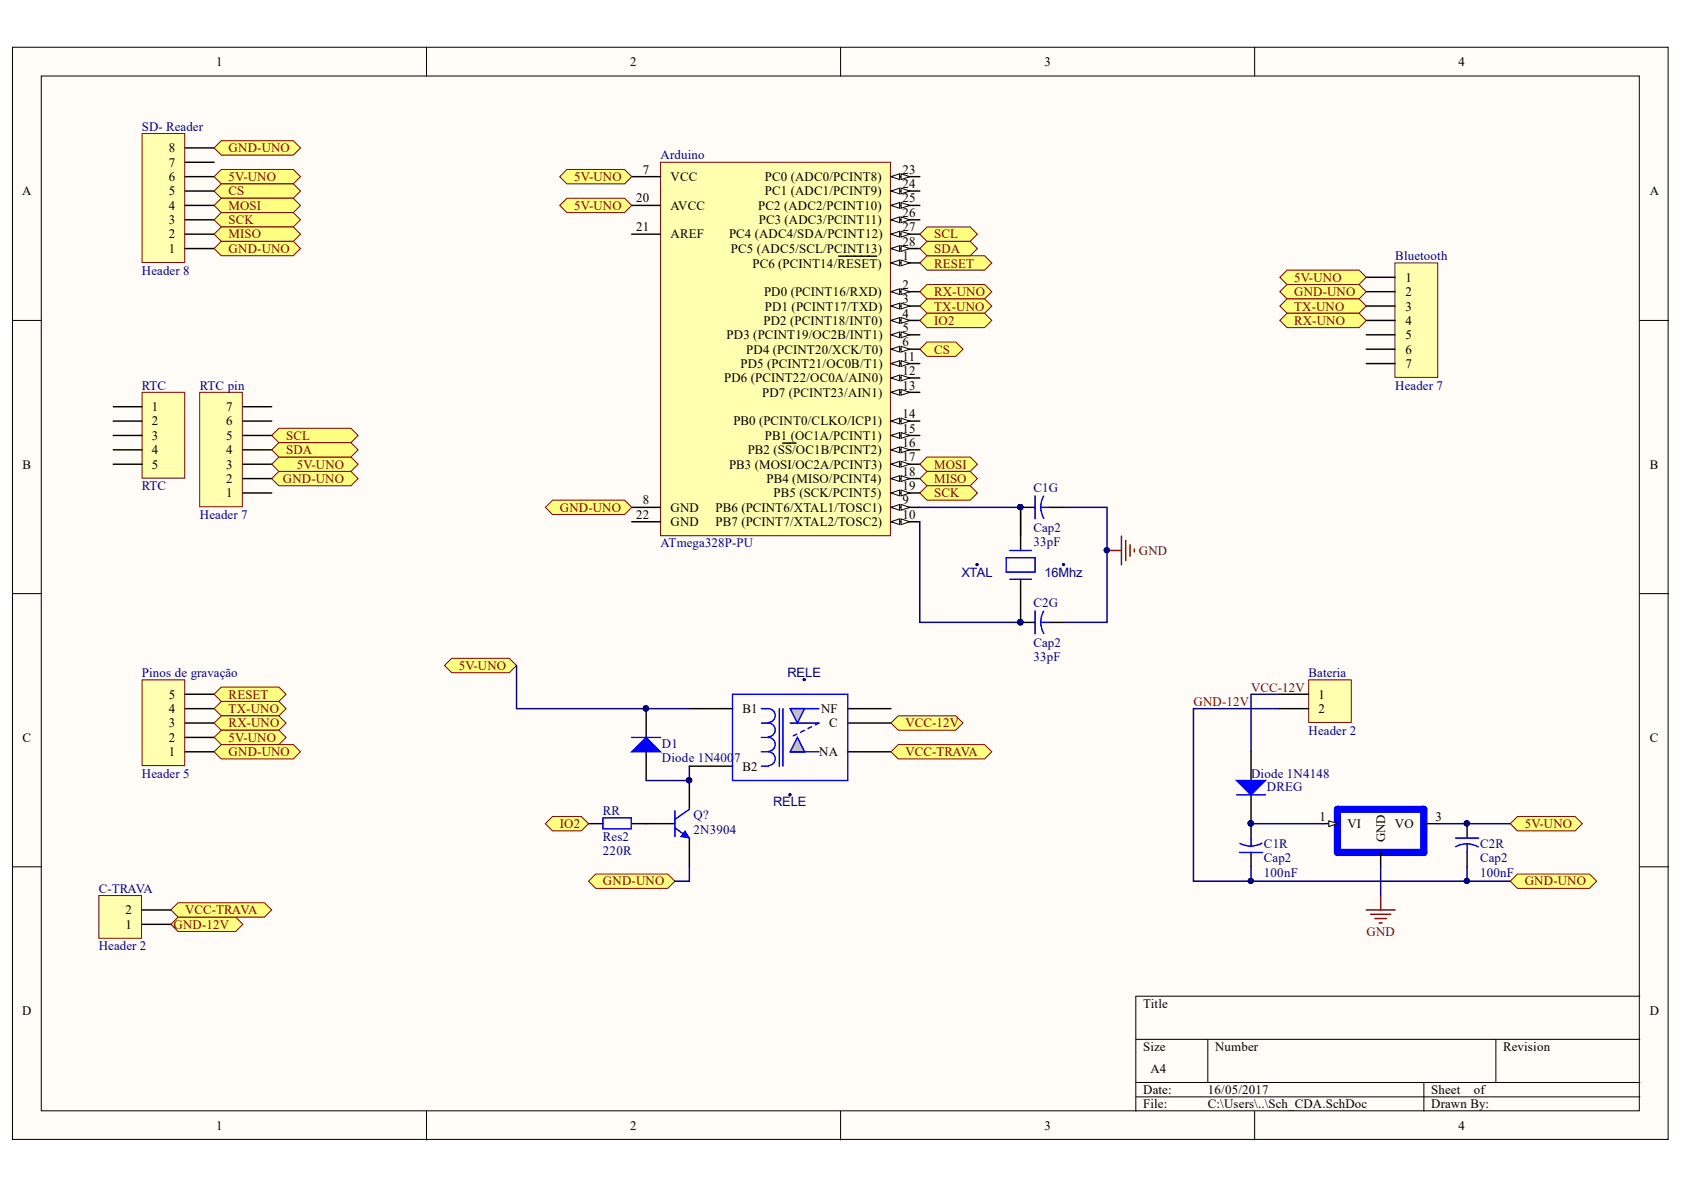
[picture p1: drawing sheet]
<svg xmlns="http://www.w3.org/2000/svg" width="297mm" height="210mm" viewBox="0 0 297 210" stroke-linecap="round" stroke-linejoin="round" font-family="sans-serif">
<defs><g id="words">
<g font-size="2.3">
<text x="38.1" y="11.6">1</text>
<text x="111.2" y="11.6">2</text>
<text x="184.2" y="11.6">3</text>
<text x="257.3" y="11.6">4</text>
<text x="29.8" y="29.4">7</text>
<text x="29.8" y="26.8">8</text>
<text x="3.9" y="34.4">A</text>
<text x="29.8" y="34.4">5</text>
<text x="29.8" y="31.9">6</text>
<text x="112.2" y="35.7">20</text>
<text x="113.4" y="30.6">7</text>
<text x="118.3" y="31.9">VCC</text>
<text x="134.9" y="31.9">PC0 (ADC0/PCINT8)</text>
<text x="134.9" y="34.4">PC1 (ADC1/PCINT9)</text>
<text x="159.2" y="30.6">23</text>
<text x="159.2" y="33.2">24</text>
<text x="159.2" y="35.7">25</text>
<text x="291" y="34.4">A</text>
<text x="29.8" y="39.5">3</text>
<text x="29.8" y="37">4</text>
<text x="112.2" y="40.8">21</text>
<text x="118.3" y="37">AVCC</text>
<text x="133.8" y="37">PC2 (ADC2/PCINT10)</text>
<text x="133.8" y="39.5">PC3 (ADC3/PCINT11)</text>
<text x="159.2" y="38.2">26</text>
<text x="159.2" y="40.8">27</text>
<text x="29.8" y="44.7">1</text>
<text x="29.8" y="42">2</text>
<text x="118.3" y="42">AREF</text>
<text x="128.6" y="42">PC4 (ADC4/SDA/PCINT12)</text>
<text x="128.9" y="44.7">PC5 (ADC5/SCL/PCINT13)</text>
<text x="132.7" y="47.2">PC6 (PCINT14/RESET)</text>
<text x="159.2" y="45.9">1</text>
<text x="159.2" y="43.4">28</text>
<text x="134.8" y="52.3">PD0 (PCINT16/RXD)</text>
<text x="159.2" y="51">2</text>
<text x="159.2" y="53.5">3</text>
<text x="247.9" y="49.7">1</text>
<text x="247.9" y="52.3">2</text>
<text x="128.2" y="59.9">PD3 (PCINT19/OC2B/INT1)</text>
<text x="134.7" y="57.3">PD2 (PCINT18/INT0)</text>
<text x="134.9" y="54.8">PD1 (PCINT17/TXD)</text>
<text x="159.2" y="56.1">4</text>
<text x="159.2" y="58.6">5</text>
<text x="247.9" y="54.8">3</text>
<text x="247.9" y="57.3">4</text>
<text x="247.9" y="59.9">5</text>
<text x="130.6" y="64.9">PD5 (PCINT21/OC0B/T1)</text>
<text x="131.6" y="62.4">PD4 (PCINT20/XCK/T0)</text>
<text x="159.2" y="61.1">6</text>
<text x="159.2" y="63.6">11</text>
<text x="247.9" y="62.4">6</text>
<text x="247.9" y="64.9">7</text>
<text x="127.7" y="67.4">PD6 (PCINT22/OC0A/AIN0)</text>
<text x="134.4" y="70">PD7 (PCINT23/AIN1)</text>
<text x="159.2" y="66.2">12</text>
<text x="159.2" y="68.7">13</text>
<text x="26.8" y="72.5">1</text>
<text x="26.8" y="75">2</text>
<text x="26.8" y="77.6">3</text>
<text x="39.9" y="77.6">5</text>
<text x="39.9" y="75">6</text>
<text x="39.9" y="72.5">7</text>
<text x="129.4" y="75">PB0 (PCINT0/CLKO/ICP1)</text>
<text x="134.9" y="77.6">PB1 (OC1A/PCINT1)</text>
<text x="159.2" y="73.8">14</text>
<text x="159.2" y="76.3">15</text>
<text x="4" y="82.6">B</text>
<text x="26.8" y="80.1">4</text>
<text x="26.8" y="82.6">5</text>
<text x="39.9" y="82.6">3</text>
<text x="39.9" y="80.1">4</text>
<text x="128.6" y="82.6">PB3 (MOSI/OC2A/PCINT3)</text>
<text x="131.9" y="80.1">PB2 (SS/OC1B/PCINT2)</text>
<text x="159.2" y="78.8">16</text>
<text x="159.2" y="81.4">17</text>
<text x="159.2" y="83.9">18</text>
<text x="291" y="82.6">B</text>
<text x="39.9" y="87.7">1</text>
<text x="39.9" y="85.2">2</text>
<text x="113.4" y="89">8</text>
<text x="135.2" y="85.2">PB4 (MISO/PCINT4)</text>
<text x="136.5" y="87.7">PB5 (SCK/PCINT5)</text>
<text x="159.2" y="89">9</text>
<text x="159.2" y="86.4">19</text>
<text x="112.2" y="91.5">22</text>
<text x="118.3" y="90.2">GND</text>
<text x="118.3" y="92.8">GND</text>
<text x="126.2" y="90.2">PB6 (PCINT6/XTAL1/TOSC1)</text>
<text x="126.2" y="92.8">PB7 (PCINT7/XTAL2/TOSC2)</text>
<text x="159.2" y="91.5">10</text>
<text x="29.8" y="125.8">4</text>
<text x="29.8" y="123.2">5</text>
<text x="131" y="125.8">B1</text>
<text x="144.8" y="125.8">NF</text>
<text x="232.6" y="123.2">1</text>
<text x="232.6" y="125.8">2</text>
<text x="4" y="130.8">C</text>
<text x="29.8" y="130.8">2</text>
<text x="29.8" y="128.3">3</text>
<text x="146.3" y="128.3">C</text>
<text x="291" y="130.8">C</text>
<text x="29.8" y="133.4">1</text>
<text x="131" y="135.9">B2</text>
<text x="144.5" y="133.4">NA</text>
<text x="232.8" y="144.8">1</text>
<text x="237.7" y="146">VI</text>
<text x="244.3" y="148.6" transform="rotate(-90 244.3 148.6)">GND</text>
<text x="246" y="146">VO</text>
<text x="253.2" y="144.8">3</text>
<text x="22.2" y="161.2">2</text>
<text x="22.2" y="163.9">1</text>
<text x="3.9" y="179">D</text>
<text x="201.6" y="177.8">Title</text>
<text x="291" y="179">D</text>
<text x="201.6" y="185.4">Size</text>
<text x="214.3" y="185.4">Number</text>
<text x="265.1" y="185.4">Revision</text>
<text x="202.9" y="189.2">A4</text>
<text x="201.6" y="193">Date:</text>
<text x="201.6" y="195.5">File:</text>
<text x="213.1" y="193">16/05/2017</text>
<text x="213.1" y="195.5">C:\Users\..\Sch_CDA.SchDoc</text>
<text x="252.5" y="193">Sheet</text>
<text x="252.5" y="195.5">Drawn By:</text>
<text x="260" y="193">of</text>
<text x="38.1" y="199.3">1</text>
<text x="111.2" y="199.3">2</text>
<text x="184.2" y="199.3">3</text>
<text x="257.3" y="199.3">4</text>
</g>
<g font-size="2.3" fill="#000080">
<text x="25" y="23">SD- Reader</text>
<text x="116.5" y="28.1">Arduino</text>
<text x="246.1" y="45.9">Bluetooth</text>
<text x="25" y="48.5">Header 8</text>
<text x="25" y="68.7">RTC</text>
<text x="35.3" y="68.7">RTC pin</text>
<text x="246.1" y="68.7">Header 7</text>
<text x="25" y="86.4">RTC</text>
<text x="182.3" y="86.7">C1G</text>
<text x="35.3" y="91.5">Header 7</text>
<text x="182.3" y="93.8">Cap2</text>
<text x="116.5" y="96.6">ATmega328P-PU</text>
<text x="169.6" y="101.7">XTAL</text>
<text x="182.3" y="96.3">33pF</text>
<text x="184.2" y="101.7">16Mhz</text>
<text x="182.3" y="107">C2G</text>
<text x="25" y="119.4">Pinos de gravação</text>
<text x="138.9" y="119.4">RELE</text>
<text x="182.3" y="116.7">33pF</text>
<text x="182.3" y="114.1">Cap2</text>
<text x="230.8" y="119.4">Bateria</text>
<text x="116.8" y="131.9">D1</text>
<text x="230.8" y="129.6">Header 2</text>
<text x="25" y="137.2">Header 5</text>
<text x="116.8" y="134.4">Diode 1N400</text>
<text x="129.5" y="134.4">7</text>
<text x="220.7" y="137.2">Diode 1N4148</text>
<text x="106.4" y="143.8">RR</text>
<text x="136.4" y="142.2">RELE</text>
<text x="223.5" y="139.5">DREG</text>
<text x="106.4" y="148.3">Res2</text>
<text x="122.3" y="144.5">Q?</text>
<text x="122.3" y="147.1">2N3904</text>
<text x="222.9" y="149.6">C1R</text>
<text x="261.1" y="149.6">C2R</text>
<text x="106.4" y="150.9">220R</text>
<text x="222.9" y="154.7">100nF</text>
<text x="222.9" y="152.1">Cap2</text>
<text x="261.1" y="154.7">100nF</text>
<text x="261.1" y="152.1">Cap2</text>
<text x="17.4" y="157.4">C-TRAVA</text>
<text x="17.4" y="167.7">Header 2</text>
</g>
<g font-size="2.3" fill="#800000">
<text x="40.3" y="26.8">GND-UNO</text>
<text x="40.3" y="31.9">5V-UNO</text>
<text x="40.3" y="34.4">CS</text>
<text x="101.3" y="31.9">5V-UNO</text>
<text x="40.3" y="37">MOSI</text>
<text x="40.3" y="39.5">SCK</text>
<text x="101.3" y="37">5V-UNO</text>
<text x="40.3" y="42">MISO</text>
<text x="40.3" y="44.7">GND-UNO</text>
<text x="164.8" y="47.2">RESET</text>
<text x="164.8" y="42">SCL</text>
<text x="164.8" y="44.7">SDA</text>
<text x="164.8" y="52.3">RX-UNO</text>
<text x="228.3" y="49.7">5V-UNO</text>
<text x="228.3" y="52.3">GND-UNO</text>
<text x="164.8" y="54.8">TX-UNO</text>
<text x="164.8" y="57.3">IO2</text>
<text x="228.3" y="54.8">TX-UNO</text>
<text x="228.3" y="57.3">RX-UNO</text>
<text x="164.8" y="62.4">CS</text>
<text x="50.5" y="77.6">SCL</text>
<text x="50.5" y="80.1">SDA</text>
<text x="52.3" y="82.6">5V-UNO</text>
<text x="164.8" y="82.6">MOSI</text>
<text x="49.9" y="85.2">GND-UNO</text>
<text x="164.8" y="85.2">MISO</text>
<text x="164.8" y="87.7">SCK</text>
<text x="98.8" y="90.2">GND-UNO</text>
<text x="200.9" y="97.8">GND</text>
<text x="80.9" y="118.2">5V-UNO</text>
<text x="40.3" y="123.2">RESET</text>
<text x="40.3" y="125.8">TX-UNO</text>
<text x="210.5" y="124.5">GND-12V</text>
<text x="220.7" y="122">VCC-12V</text>
<text x="40.3" y="128.3">RX-UNO</text>
<text x="40.3" y="130.8">5V-UNO</text>
<text x="159.7" y="128.3">VCC-12V</text>
<text x="40.3" y="133.4">GND-UNO</text>
<text x="159.7" y="133.4">VCC-TRAVA</text>
<text x="98.8" y="146">IO2</text>
<text x="268.9" y="146">5V-UNO</text>
<text x="32.6" y="161.2">VCC-TRAVA</text>
<text x="106.4" y="156.2">GND-UNO</text>
<text x="268.9" y="156.2">GND-UNO</text>
<text x="30.6" y="163.9">GND-12V</text>
<text x="241" y="165.1">GND</text>
</g>
</g></defs>
<g fill="#fffcf8" stroke="#000" stroke-width=".18">
<path d="M2.2 8.3h292v192.7h-292z"/>
<path d="M7.3 13.4h281.9v182.5h-281.9z"/>
</g>
<g fill="none" stroke="#000" stroke-width=".18">
<path d="M75.2 8.3v5.1M148.3 8.3v5.1M221.3 8.3v5.1M2.2 56.5h5.1M289.3 56.5h5M2.2 104.7h5.1M289.3 104.7h5M2.2 152.9h5.1M289.3 152.9h5M289.3 175.7h-89v20.3M75.2 196v5.1M148.3 196v5.1"/>
<path d="M200.3 183.3h89M200.3 190.9h89M200.3 193.5h89M213 183.3v7.6M221.3 196v5.1M251.2 190.9v5.1M263.9 183.3v7.6"/>
</g>
<path d="M114 125v5.1M114 132.6v5.1M121.6 137.7v5.1M121.6 125h7.6M121.6 135.1h7.6M149.5 125h7.7M149.5 127.5h7.7M149.5 132.6h7.7M114 145.3h5.1M121.6 147.8v5.1" fill="none" stroke="#000" stroke-width=".25"/>
<g fill="#000080" stroke="#000080" stroke-width=".18">
<circle cx="121.5" cy="137.6" r=".46"/>
<circle cx="113.9" cy="125" r=".46"/>
</g>
<g fill="none" stroke="#00f" stroke-width=".25">
<path d="M111.4 130.1h5.1M134.3 125h1.3a1.22 1.22 0 0 1 1.1 1.2 1.22 1.22 0 0 1-1.1 1.2M134.3 127.5h1.3a1.22 1.22 0 0 1 1.1 1.3 1.22 1.22 0 0 1-1.1 1.2M134.3 130.1h1.3a1.23 1.23 0 0 1 1.1 1.2 1.23 1.23 0 0 1-1.1 1.2M134.3 132.6h1.3a1.22 1.22 0 0 1 1.1 1.2 1.22 1.22 0 0 1-1.1 1.2M134.3 135.1h1.3M137.5 125v10.1M138.1 125v10.1M139.4 125h5.1M139.4 127.5h5.1M119.1 146l2.5 1.8M119.1 143v4.6"/>
<path d="M121.6 142.8l-2.5 1.7"/>
</g>
<path d="M120.8 146.6l.8 1.2-1.5-.2z" fill="#00f" stroke="#00f" stroke-width=".18"/>
<path d="M111.4 132.6l2.6-2.5 2.5 2.5z" fill="#00f" stroke="#00f" stroke-width=".25"/>
<g fill="#c0c0c0" stroke="#00f" stroke-width=".25">
<path d="M139.4 125h2.5l-1.3 2.5z"/>
<path d="M140.6 130.1l1.3 2.5h-2.5z"/>
</g>
<path d="M129.2 122.5h20.3v15.2h-20.3zM139.4 132.6h5.1M106.4 144.3h4.9v1.9h-4.9z" fill="none" stroke="#00f" stroke-width=".25"/>
<path d="M144.5 127.5l-5.1 2.6" fill="none" stroke="#00f" stroke-width=".25" stroke-dasharray=".7 .7"/>
<g fill="#000080" stroke="#000080" stroke-width=".18">
<circle cx="141.9" cy="119.9" r=".21"/>
<circle cx="139.3" cy="140.2" r=".21"/>
<circle cx="121.5" cy="137.6" r=".46"/>
</g>
<path d="M121.6 135.1v2.6h-7.6" fill="none" stroke="#000080" stroke-width=".25"/>
<path d="M103.8 145.3h2.6M111.4 145.3h2.6" fill="none" stroke="#000" stroke-width=".25"/>
<path d="M78.4 117.4l1.3-1.3h10.1l1.3 1.3-1.3 1.3h-10.1z" fill-rule="evenodd" fill="#ffff80" stroke="#800000" stroke-width=".18"/>
<path d="M91.1 117.4v7.6h30.5" fill="none" stroke="#000080" stroke-width=".25"/>
<circle cx="113.9" cy="125" r=".46" fill="#000080" stroke="#000080" stroke-width=".18"/>
<path d="M103.8 155.4l1.3-1.2h12.7l1.3 1.2-1.3 1.3h-12.7z" fill-rule="evenodd" fill="#ffff80" stroke="#800000" stroke-width=".18"/>
<path d="M121.6 152.9v2.5h-2.5" fill="none" stroke="#000080" stroke-width=".25"/>
<path d="M96.2 145.3l1.3-1.3h5l1.3 1.3-1.3 1.3h-5z" fill-rule="evenodd" fill="#ffff80" stroke="#800000" stroke-width=".18"/>
<path d="M25.1 69.2h7.5v15.1h-7.5z" fill="#ffffb0" stroke="#800000" stroke-width=".18"/>
<path d="M20 71.7h5.1M20 74.3h5.1M20 76.8h5.1M20 79.3h5.1M20 81.9h5.1" fill="none" stroke="#000" stroke-width=".25"/>
<path d="M35.2 69.2h7.5v20.2h-7.5z" fill="#ffffb0" stroke="#800000" stroke-width=".18"/>
<path d="M42.8 79.3h5.1M42.8 76.8h5.1M42.8 74.3h5.1M42.8 71.7h5.1M42.8 87h5.1M42.8 84.4h5.1M42.8 81.9h5.1" fill="none" stroke="#000" stroke-width=".25"/>
<g fill="#ffff80" stroke="#800000" stroke-width=".18">
<path d="M47.9 84.4l1.3-1.2h12.7l1.3 1.2-1.3 1.3h-12.7z" fill-rule="evenodd"/>
<path d="M47.9 81.9l1.3-1.3h12.7l1.3 1.3-1.3 1.3h-12.7z" fill-rule="evenodd"/>
<path d="M30.1 163l1.3-1.2h10.2l1.2 1.2-1.2 1.3h-10.2z" fill-rule="evenodd"/>
<path d="M30.1 160.5l1.3-1.3h15.3l1.2 1.3-1.2 1.3h-15.3z" fill-rule="evenodd"/>
<path d="M157.2 127.5l1.2-1.2h10.2l1.3 1.2-1.3 1.3h-10.2z" fill-rule="evenodd"/>
<path d="M157.2 132.6l1.2-1.3h15.3l1.2 1.3-1.2 1.3h-15.3z" fill-rule="evenodd"/>
</g>
<path d="M116.5 28.6h40.6v65.9h-40.6z" fill="#ffffb0" stroke="#800000" stroke-width=".18"/>
<path d="M157.2 46.4h5" fill="none" stroke="#000" stroke-width=".25"/>
<g fill="#fffcf8" stroke="#000" stroke-width=".18">
<path d="M157.2 46.4l1.5-.5v1z"/>
<path d="M158.9 45.9l1.6 .5-1.6 .5z"/>
</g>
<path d="M147.9 45.2h6.7M157.2 51.5h5" fill="none" stroke="#000" stroke-width=".25"/>
<g fill="#fffcf8" stroke="#000" stroke-width=".18">
<path d="M157.2 51.5l1.5-.6v1.1z"/>
<path d="M158.9 50.9l1.6 .6-1.6 .5z"/>
</g>
<path d="M157.2 54h5" fill="none" stroke="#000" stroke-width=".25"/>
<g fill="#fffcf8" stroke="#000" stroke-width=".18">
<path d="M157.2 54l1.5-.5v1z"/>
<path d="M158.9 53.5l1.6 .5-1.6 .5z"/>
</g>
<path d="M157.2 56.5h5" fill="none" stroke="#000" stroke-width=".25"/>
<g fill="#fffcf8" stroke="#000" stroke-width=".18">
<path d="M157.2 56.5l1.5-.5v1z"/>
<path d="M158.9 56l1.6 .5-1.6 .5z"/>
</g>
<path d="M157.2 59.1h5" fill="none" stroke="#000" stroke-width=".25"/>
<g fill="#fffcf8" stroke="#000" stroke-width=".18">
<path d="M157.2 59.1l1.5-.5v1z"/>
<path d="M158.9 58.6l1.6 .5-1.6 .5z"/>
</g>
<path d="M157.2 61.6h5" fill="none" stroke="#000" stroke-width=".25"/>
<g fill="#fffcf8" stroke="#000" stroke-width=".18">
<path d="M157.2 61.6l1.5-.5v1z"/>
<path d="M158.9 61.1l1.6 .5-1.6 .5z"/>
</g>
<path d="M111.4 31.2h5.1M111.4 89.5h5.1M157.2 89.5h5" fill="none" stroke="#000" stroke-width=".25"/>
<g fill="#fffcf8" stroke="#000" stroke-width=".18">
<path d="M157.2 89.5l1.5-.5v1z"/>
<path d="M158.9 89l1.6 .5-1.6 .5z"/>
</g>
<path d="M157.2 92h5" fill="none" stroke="#000" stroke-width=".25"/>
<g fill="#fffcf8" stroke="#000" stroke-width=".18">
<path d="M157.2 92l1.5-.5v1z"/>
<path d="M158.9 91.5l1.6 .5-1.6 .5z"/>
</g>
<path d="M157.2 64.1h5" fill="none" stroke="#000" stroke-width=".25"/>
<g fill="#fffcf8" stroke="#000" stroke-width=".18">
<path d="M157.2 64.1l1.5-.5v1z"/>
<path d="M158.9 63.6l1.6 .5-1.6 .5z"/>
</g>
<path d="M157.2 66.7h5" fill="none" stroke="#000" stroke-width=".25"/>
<g fill="#fffcf8" stroke="#000" stroke-width=".18">
<path d="M157.2 66.7l1.5-.5v1z"/>
<path d="M158.9 66.2l1.6 .5-1.6 .5z"/>
</g>
<path d="M157.2 69.2h5" fill="none" stroke="#000" stroke-width=".25"/>
<g fill="#fffcf8" stroke="#000" stroke-width=".18">
<path d="M157.2 69.2l1.5-.5v1z"/>
<path d="M158.9 68.7l1.6 .5-1.6 .5z"/>
</g>
<path d="M157.2 74.3h5" fill="none" stroke="#000" stroke-width=".25"/>
<g fill="#fffcf8" stroke="#000" stroke-width=".18">
<path d="M157.2 74.3l1.5-.5v1z"/>
<path d="M158.9 73.8l1.6 .5-1.6 .5z"/>
</g>
<path d="M157.2 76.8h5" fill="none" stroke="#000" stroke-width=".25"/>
<g fill="#fffcf8" stroke="#000" stroke-width=".18">
<path d="M157.2 76.8l1.5-.5v1z"/>
<path d="M158.9 76.3l1.6 .5-1.6 .5z"/>
</g>
<path d="M157.2 79.3h5" fill="none" stroke="#000" stroke-width=".25"/>
<g fill="#fffcf8" stroke="#000" stroke-width=".18">
<path d="M157.2 79.3l1.5-.5v1.1z"/>
<path d="M158.9 78.8l1.6 .5-1.6 .6z"/>
</g>
<path d="M138.1 78.2h2.3M157.2 81.9h5" fill="none" stroke="#000" stroke-width=".25"/>
<g fill="#fffcf8" stroke="#000" stroke-width=".18">
<path d="M157.2 81.9l1.5-.5v1z"/>
<path d="M158.9 81.4l1.6 .5-1.6 .5z"/>
</g>
<path d="M157.2 84.4h5" fill="none" stroke="#000" stroke-width=".25"/>
<g fill="#fffcf8" stroke="#000" stroke-width=".18">
<path d="M157.2 84.4l1.5-.5v1z"/>
<path d="M158.9 83.9l1.6 .5-1.6 .5z"/>
</g>
<path d="M157.2 87h5" fill="none" stroke="#000" stroke-width=".25"/>
<g fill="#fffcf8" stroke="#000" stroke-width=".18">
<path d="M157.2 87l1.5-.6v1.1z"/>
<path d="M158.9 86.4l1.6 .6-1.6 .5z"/>
</g>
<path d="M111.4 36.2h5.1M157.2 31.2h5M111.4 41.3h5.1M111.4 92h5.1" fill="none" stroke="#000" stroke-width=".25"/>
<g fill="#fffcf8" stroke="#000" stroke-width=".18">
<path d="M157.2 31.2l1.5-.5v1z"/>
<path d="M158.9 30.7l1.6 .5-1.6 .5z"/>
</g>
<path d="M157.2 33.7h5" fill="none" stroke="#000" stroke-width=".25"/>
<g fill="#fffcf8" stroke="#000" stroke-width=".18">
<path d="M157.2 33.7l1.5-.5v1z"/>
<path d="M158.9 33.2l1.6 .5-1.6 .5z"/>
</g>
<path d="M157.2 36.2h5" fill="none" stroke="#000" stroke-width=".25"/>
<g fill="#fffcf8" stroke="#000" stroke-width=".18">
<path d="M157.2 36.2l1.5-.5v1z"/>
<path d="M158.9 35.7l1.6 .5-1.6 .5z"/>
</g>
<path d="M157.2 38.8h5" fill="none" stroke="#000" stroke-width=".25"/>
<g fill="#fffcf8" stroke="#000" stroke-width=".18">
<path d="M157.2 38.8l1.5-.5v1z"/>
<path d="M158.9 38.3l1.6 .5-1.6 .5z"/>
</g>
<path d="M157.2 41.3h5" fill="none" stroke="#000" stroke-width=".25"/>
<g fill="#fffcf8" stroke="#000" stroke-width=".18">
<path d="M157.2 41.3l1.5-.5v1z"/>
<path d="M158.9 40.8l1.6 .5-1.6 .5z"/>
</g>
<path d="M157.2 43.8h5" fill="none" stroke="#000" stroke-width=".25"/>
<g fill="#fffcf8" stroke="#000" stroke-width=".18">
<path d="M157.2 43.8l1.5-.5v1z"/>
<path d="M158.9 43.3l1.6 .5-1.6 .5z"/>
</g>
<path d="M25.1 23.6h7.5v22.7h-7.5z" fill="#ffffb0" stroke="#800000" stroke-width=".18"/>
<path d="M32.7 38.8h5.1M32.7 36.2h5.1M32.7 33.7h5.1M32.7 31.2h5.1M32.7 28.6h5.1M32.7 26.1h5.1M32.7 43.8h5.1M32.7 41.3h5.1" fill="none" stroke="#000" stroke-width=".25"/>
<path d="M230.8 119.9h7.6v7.5h-7.6z" fill="#ffffb0" stroke="#800000" stroke-width=".18"/>
<path d="M220.7 132.6v5.1M225.8 122.5h5M225.8 125h5M220.7 140.2v5.1" fill="none" stroke="#000" stroke-width=".25"/>
<g fill="#000080" stroke="#000080" stroke-width=".18">
<circle cx="220.6" cy="145.2" r=".46"/>
<circle cx="258.7" cy="155.4" r=".46"/>
<circle cx="220.6" cy="155.4" r=".46"/>
</g>
<path d="M218.1 137.7h5.1l-2.5 2.5z" fill="#00f" stroke="#00f" stroke-width=".25"/>
<path d="M218.1 140.2h5.1" fill="none" stroke="#00f" stroke-width=".25"/>
<path d="M220.7 152.9v2.5h38.1v-2.5M258.8 155.4h7.6" fill="none" stroke="#000080" stroke-width=".25"/>
<path d="M243.5 158v2.5M241 160.5h5.1M241.8 161.3h3.5M242.5 162h2.1M243.3 162.8h.5" fill="none" stroke="#800000" stroke-width=".25"/>
<path d="M25.1 119.9h7.5v15.1h-7.5z" fill="#ffffb0" stroke="#800000" stroke-width=".18"/>
<path d="M32.7 132.6h5.1M32.7 130.1h5.1M32.7 127.5h5.1M32.7 125h5.1M32.7 122.5h5.1" fill="none" stroke="#000" stroke-width=".25"/>
<path d="M225.8 122.5h-5.1v10.1M225.8 125h-15.3v30.4h10.2" fill="none" stroke="#000080" stroke-width=".25"/>
<circle cx="220.6" cy="155.4" r=".46" fill="#000080" stroke="#000080" stroke-width=".18"/>
<g fill="#ffff80" stroke="#800000" stroke-width=".18">
<path d="M266.4 145.3l1.3-1.3h10.1l1.3 1.3-1.3 1.3h-10.1z" fill-rule="evenodd"/>
<path d="M266.4 155.4l1.3-1.2h12.7l1.2 1.2-1.2 1.3h-12.7z" fill-rule="evenodd"/>
<path d="M98.7 31.2l1.3-1.3h10.2l1.2 1.3-1.2 1.2h-10.2z" fill-rule="evenodd"/>
<path d="M96.2 89.5l1.3-1.3h12.7l1.2 1.3-1.2 1.3h-12.7z" fill-rule="evenodd"/>
<path d="M98.7 36.2l1.3-1.2h10.2l1.2 1.2-1.2 1.3h-10.2z" fill-rule="evenodd"/>
<path d="M37.8 122.5l1.2-1.3h10.2l1.3 1.3-1.3 1.2h-10.2z" fill-rule="evenodd"/>
<path d="M37.8 125l1.2-1.3h10.2l1.3 1.3-1.3 1.3h-10.2z" fill-rule="evenodd"/>
<path d="M37.8 127.5l1.2-1.2h10.2l1.3 1.2-1.3 1.3h-10.2z" fill-rule="evenodd"/>
<path d="M37.8 130.1l1.2-1.3h10.2l1.3 1.3-1.3 1.2h-10.2z" fill-rule="evenodd"/>
<path d="M37.8 132.6l1.2-1.3h12.7l1.3 1.3-1.3 1.3h-12.7z" fill-rule="evenodd"/>
<path d="M162.2 46.4l1.3-1.3h10.2l1.2 1.3-1.2 1.2h-10.2z" fill-rule="evenodd"/>
<path d="M162.2 51.5l1.3-1.3h10.2l1.2 1.3-1.2 1.2h-10.2z" fill-rule="evenodd"/>
<path d="M162.2 54l1.3-1.3h10.2l1.2 1.3-1.2 1.3h-10.2z" fill-rule="evenodd"/>
<path d="M47.9 76.8l1.3-1.3h12.7l1.3 1.3-1.3 1.3h-12.7z" fill-rule="evenodd"/>
<path d="M47.9 79.3l1.3-1.2h12.7l1.3 1.2-1.3 1.3h-12.7z" fill-rule="evenodd"/>
<path d="M162.2 41.3l1.3-1.3h7.6l1.3 1.3-1.3 1.3h-7.6z" fill-rule="evenodd"/>
<path d="M162.2 43.8l1.3-1.2h7.6l1.3 1.2-1.3 1.3h-7.6z" fill-rule="evenodd"/>
<path d="M37.8 26.1l1.2-1.3h12.7l1.3 1.3-1.3 1.3h-12.7z" fill-rule="evenodd"/>
<path d="M37.8 31.2l1.2-1.3h12.7l1.3 1.3-1.3 1.2h-12.7z" fill-rule="evenodd"/>
<path d="M37.8 33.7l1.2-1.3h12.7l1.3 1.3-1.3 1.3h-12.7z" fill-rule="evenodd"/>
<path d="M37.8 36.2l1.2-1.2h12.7l1.3 1.2-1.3 1.3h-12.7z" fill-rule="evenodd"/>
<path d="M37.8 38.8l1.2-1.3h12.7l1.3 1.3-1.3 1.2h-12.7z" fill-rule="evenodd"/>
<path d="M37.8 41.3l1.2-1.3h12.7l1.3 1.3-1.3 1.3h-12.7z" fill-rule="evenodd"/>
<path d="M37.8 43.8l1.2-1.2h12.7l1.3 1.2-1.3 1.3h-12.7z" fill-rule="evenodd"/>
<path d="M162.2 61.6l1.3-1.3h5.1l1.3 1.3-1.3 1.3h-5.1z" fill-rule="evenodd"/>
<path d="M162.2 81.9l1.3-1.3h7.6l1.3 1.3-1.3 1.3h-7.6z" fill-rule="evenodd"/>
<path d="M162.2 84.4l1.3-1.2h7.6l1.3 1.2-1.3 1.3h-7.6z" fill-rule="evenodd"/>
<path d="M162.2 87l1.3-1.3h7.6l1.3 1.3-1.3 1.2h-7.6z" fill-rule="evenodd"/>
</g>
<path d="M246 46.4h7.6v20.2h-7.6z" fill="#ffffb0" stroke="#800000" stroke-width=".18"/>
<path d="M241 48.9h5.1M241 51.5h5.1M241 54h5.1M241 56.5h5.1M241 59.1h5.1M241 61.6h5.1M241 64.1h5.1" fill="none" stroke="#000" stroke-width=".25"/>
<g fill="#ffff80" stroke="#800000" stroke-width=".18">
<path d="M225.8 48.9l1.2-1.3h12.7l1.3 1.3-1.3 1.3h-12.7z" fill-rule="evenodd"/>
<path d="M225.8 51.5l1.2-1.3h12.7l1.3 1.3-1.3 1.2h-12.7z" fill-rule="evenodd"/>
<path d="M225.8 54l1.2-1.3h12.7l1.3 1.3-1.3 1.3h-12.7z" fill-rule="evenodd"/>
<path d="M225.8 56.5l1.2-1.2h12.7l1.3 1.2-1.3 1.3h-12.7z" fill-rule="evenodd"/>
</g>
<path d="M162.2 89.5h17.8v5.1M162.2 92v17.8h17.8M187.6 89.5h7.7v20.3h-7.7" fill="none" stroke="#000080" stroke-width=".25"/>
<g fill="#000080" stroke="#000080" stroke-width=".18">
<circle cx="180" cy="89.4" r=".46"/>
<circle cx="195.2" cy="97.1" r=".46"/>
<circle cx="258.7" cy="145.2" r=".46"/>
<circle cx="220.6" cy="145.2" r=".46"/>
<circle cx="180" cy="109.7" r=".46"/>
<circle cx="187.6" cy="99.6" r=".2"/>
<circle cx="172.3" cy="99.6" r=".21"/>
</g>
<path d="M195.3 97.1h2.5M197.8 94.6v5M198.6 95.3v3.6M199.3 96.1v2M200.1 96.8v.6" fill="none" stroke="#800000" stroke-width=".25"/>
<path d="M182.6 89.5h-2.6v7.6M185.1 89.5h2.5M180 102.2v7.6h2.6M185.1 109.8h2.5M220.7 145.3v2.5M220.7 150.4v2.5M258.8 145.3v2.5M258.8 150.4v2.5" fill="none" stroke="#000" stroke-width=".25"/>
<g fill="none" stroke="#00f" stroke-width=".25">
<path d="M177.5 98.4h5.1v2.5h-5.1zM178.1 97.1h3.8M182.6 87.5v4M183.6 89.5h1.5M183.6 89.5l.1 .8 .4 1.2M184.1 87.5l-.4 1.2-.1 .8M178.1 102.2h3.8M182.6 107.8v4M183.6 109.8h1.5M183.6 109.8l.2 1.2 .3 .7M184.1 107.8l-.3 .8-.2 1.2M218.6 150.4h4.1"/>
<path d="M220.7 147.8v1.5M222.6 148.7a4 4 0 0 1-3.9 .1M256.7 147.8h4.1M258.8 148.8l.8 .1 1.1 .5M258.8 148.8l-1.2 .2-.8 .3M258.8 148.8v1.6"/>
</g>
<path d="M162.2 56.5l1.3-1.2h10.2l1.2 1.2-1.2 1.3h-10.2z" fill-rule="evenodd" fill="#ffff80" stroke="#800000" stroke-width=".18"/>
<path d="M17.4 158h7.6v7.5h-7.6z" fill="#ffffb0" stroke="#800000" stroke-width=".18"/>
<path d="M233.4 145.3h2.5M243.5 150.4v2.5M251.2 145.3h2.5M25.1 163h5M25.1 160.5h5" fill="none" stroke="#000" stroke-width=".25"/>
<path d="M235.9 142.8h15.3v7.6h-15.3z" fill="none" stroke="#00f" stroke-width="1.3"/>
<path d="M234.4 144.8l1.5 .5-1.5 .5z" fill="#fffcf8" stroke="#000" stroke-width=".18"/>
<path d="M220.7 145.3h12.7M243.5 152.9v5.1M253.7 145.3h12.7" fill="none" stroke="#000080" stroke-width=".25"/>
<g fill="#000080" stroke="#000080" stroke-width=".18">
<circle cx="220.6" cy="145.2" r=".46"/>
<circle cx="258.7" cy="145.2" r=".46"/>
</g>
<use href="#words"/>
</svg>
